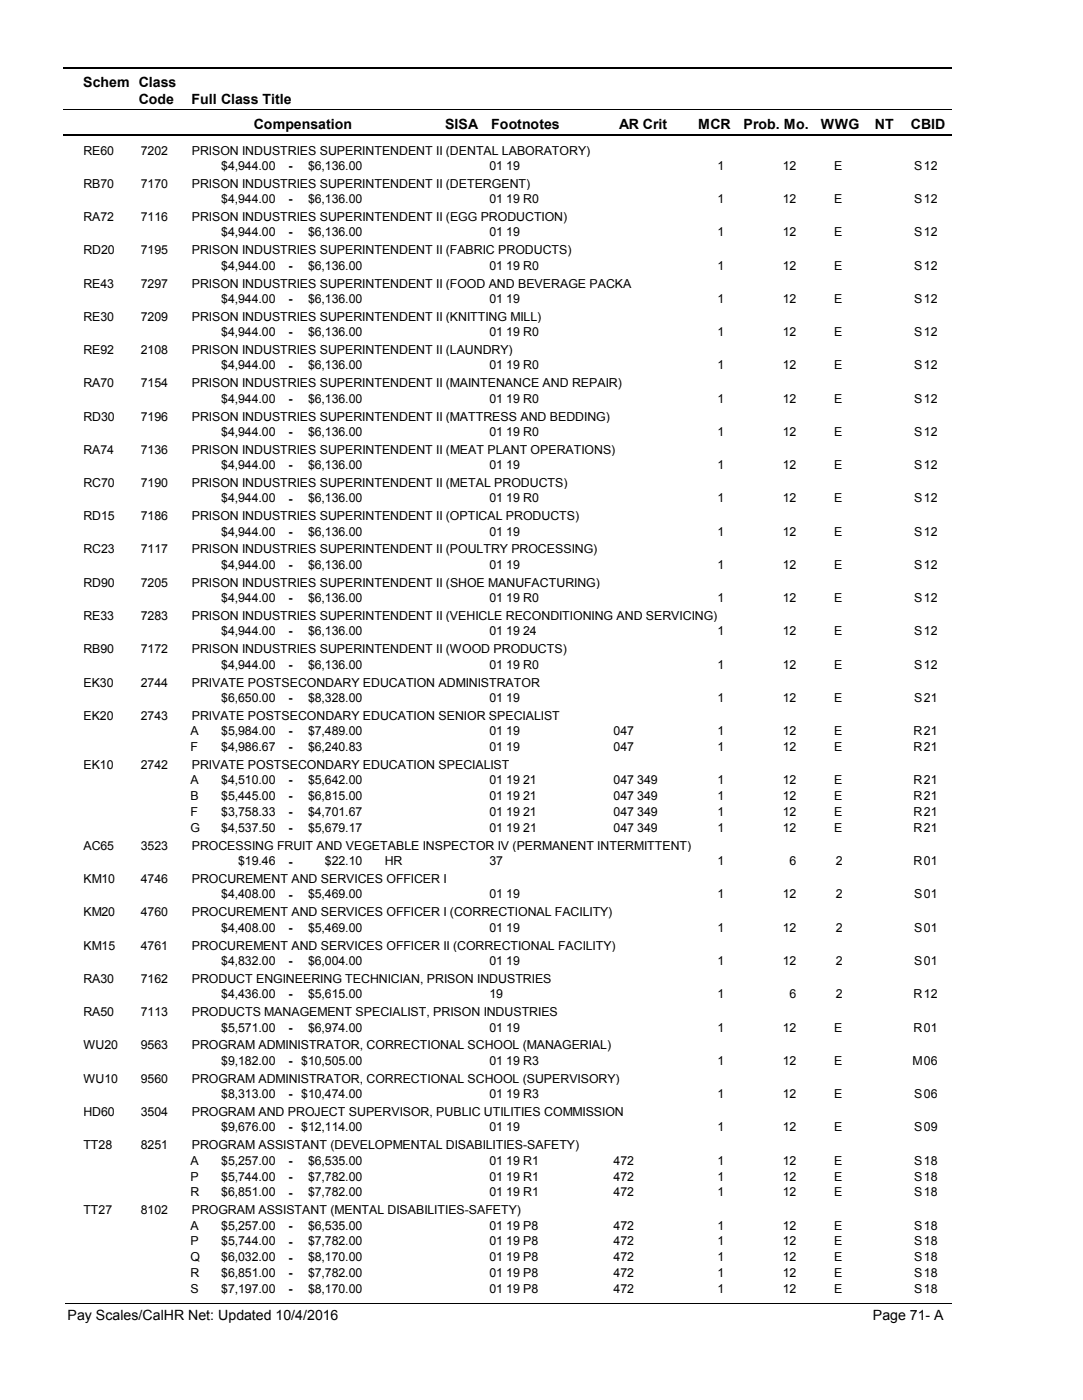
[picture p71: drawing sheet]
<svg xmlns="http://www.w3.org/2000/svg" width="216mm" height="279mm" viewBox="0 0 216 279" stroke-linecap="round" stroke-linejoin="round" font-family="sans-serif">
<defs><g id="words">
<g font-size="2.8">
<text x="16.6" y="17.3">Schem Class</text>
<text x="27.7" y="20.7">Code</text>
<text x="38.2" y="20.7">Full Class Title</text>
<text x="50.6" y="25.7">Compensation</text>
<text x="88.7" y="25.7">SISA</text>
<text x="98" y="25.7">Footnotes</text>
<text x="123.5" y="25.7">AR Crit</text>
<text x="139.2" y="25.7">MCR</text>
<text x="148.3" y="25.7">Prob. Mo.</text>
<text x="163.7" y="25.7">WWG</text>
<text x="174.5" y="25.7">NT</text>
<text x="181.6" y="25.7">CBID</text>
<text x="13.5" y="263.5">Pay Scales/CalHR Net: Updated 10/4/2016</text>
<text x="174.1" y="263.5">Page 71- A</text>
</g>
<g font-size="2.5">
<text x="16.6" y="30.8">RE60</text>
<text x="28.1" y="30.8">7202</text>
<text x="38.2" y="30.8">PRISON INDUSTRIES SUPERINTENDENT II (DENTAL LABORATORY)</text>
<text x="44.1" y="33.9">$4,944.00</text>
<text x="57.5" y="33.9">-</text>
<text x="61.4" y="33.9">$6,136.00</text>
<text x="97.6" y="33.9">01 19</text>
<text x="143.1" y="33.9">1</text>
<text x="156.1" y="33.9">12</text>
<text x="166.3" y="33.9">E</text>
<text x="182.3" y="33.9">S</text>
<text x="184.2" y="33.9">12</text>
<text x="16.6" y="37.5">RB70</text>
<text x="28.1" y="37.5">7170</text>
<text x="38.2" y="37.5">PRISON INDUSTRIES SUPERINTENDENT II (DETERGENT)</text>
<text x="44.1" y="40.6">$4,944.00</text>
<text x="57.5" y="40.6">-</text>
<text x="61.4" y="40.6">$6,136.00</text>
<text x="97.6" y="40.6">01 19 R0</text>
<text x="143.1" y="40.6">1</text>
<text x="156.1" y="40.6">12</text>
<text x="166.3" y="40.6">E</text>
<text x="182.3" y="40.6">S</text>
<text x="184.2" y="40.6">12</text>
<text x="16.6" y="44.1">RA72</text>
<text x="28.1" y="44.1">7116</text>
<text x="38.2" y="44.1">PRISON INDUSTRIES SUPERINTENDENT II (EGG PRODUCTION)</text>
<text x="44.1" y="47.2">$4,944.00</text>
<text x="57.5" y="47.2">-</text>
<text x="61.4" y="47.2">$6,136.00</text>
<text x="97.6" y="47.2">01 19</text>
<text x="143.1" y="47.2">1</text>
<text x="156.1" y="47.2">12</text>
<text x="166.3" y="47.2">E</text>
<text x="182.3" y="47.2">S</text>
<text x="184.2" y="47.2">12</text>
<text x="16.6" y="50.7">RD20</text>
<text x="28.1" y="50.7">7195</text>
<text x="38.2" y="50.7">PRISON INDUSTRIES SUPERINTENDENT II (FABRIC PRODUCTS)</text>
<text x="44.1" y="53.8">$4,944.00</text>
<text x="57.5" y="53.9">-</text>
<text x="61.4" y="53.8">$6,136.00</text>
<text x="97.6" y="53.8">01 19 R0</text>
<text x="143.1" y="53.8">1</text>
<text x="156.1" y="53.8">12</text>
<text x="166.3" y="53.8">E</text>
<text x="182.3" y="53.8">S</text>
<text x="184.2" y="53.8">12</text>
<text x="16.6" y="57.4">RE43</text>
<text x="28.1" y="57.4">7297</text>
<text x="38.2" y="57.4">PRISON INDUSTRIES SUPERINTENDENT II (FOOD AND BEVERAGE PACKA</text>
<text x="16.6" y="64">RE30</text>
<text x="28.1" y="64">7209</text>
<text x="38.2" y="64">PRISON INDUSTRIES SUPERINTENDENT II (KNITTING MILL)</text>
<text x="44.1" y="60.5">$4,944.00</text>
<text x="57.5" y="60.5">-</text>
<text x="61.4" y="60.5">$6,136.00</text>
<text x="97.6" y="60.5">01 19</text>
<text x="143.1" y="60.5">1</text>
<text x="156.1" y="60.5">12</text>
<text x="166.3" y="60.5">E</text>
<text x="182.3" y="60.5">S</text>
<text x="184.2" y="60.5">12</text>
<text x="16.6" y="70.7">RE92</text>
<text x="28.1" y="70.7">2108</text>
<text x="38.2" y="70.7">PRISON INDUSTRIES SUPERINTENDENT II (LAUNDRY)</text>
<text x="44.1" y="67.1">$4,944.00</text>
<text x="57.5" y="67.1">-</text>
<text x="61.4" y="67.1">$6,136.00</text>
<text x="97.6" y="67.1">01 19 R0</text>
<text x="143.1" y="67.1">1</text>
<text x="156.1" y="67.1">12</text>
<text x="166.3" y="67.1">E</text>
<text x="182.3" y="67.1">S</text>
<text x="184.2" y="67.1">12</text>
<text x="16.6" y="77.3">RA70</text>
<text x="28.1" y="77.3">7154</text>
<text x="38.2" y="77.3">PRISON INDUSTRIES SUPERINTENDENT II (MAINTENANCE AND REPAIR)</text>
<text x="44.1" y="73.7">$4,944.00</text>
<text x="57.5" y="73.8">-</text>
<text x="61.4" y="73.7">$6,136.00</text>
<text x="97.6" y="73.7">01 19 R0</text>
<text x="143.1" y="73.7">1</text>
<text x="156.1" y="73.7">12</text>
<text x="166.3" y="73.7">E</text>
<text x="182.3" y="73.7">S</text>
<text x="184.2" y="73.7">12</text>
<text x="16.6" y="84">RD30</text>
<text x="28.1" y="84">7196</text>
<text x="38.2" y="84">PRISON INDUSTRIES SUPERINTENDENT II (MATTRESS AND BEDDING)</text>
<text x="44.1" y="80.4">$4,944.00</text>
<text x="57.5" y="80.4">-</text>
<text x="61.4" y="80.4">$6,136.00</text>
<text x="97.6" y="80.4">01 19 R0</text>
<text x="143.1" y="80.4">1</text>
<text x="156.1" y="80.4">12</text>
<text x="166.3" y="80.4">E</text>
<text x="182.3" y="80.4">S</text>
<text x="184.2" y="80.4">12</text>
<text x="44.1" y="87">$4,944.00</text>
<text x="57.5" y="87">-</text>
<text x="61.4" y="87">$6,136.00</text>
<text x="97.6" y="87">01 19 R0</text>
<text x="143.1" y="87">1</text>
<text x="156.1" y="87">12</text>
<text x="166.3" y="87">E</text>
<text x="182.3" y="87">S</text>
<text x="184.2" y="87">12</text>
<text x="16.6" y="90.6">RA74</text>
<text x="28.1" y="90.6">7136</text>
<text x="38.2" y="90.6">PRISON INDUSTRIES SUPERINTENDENT II (MEAT PLANT OPERATIONS)</text>
<text x="44.1" y="93.6">$4,944.00</text>
<text x="57.5" y="93.7">-</text>
<text x="61.4" y="93.6">$6,136.00</text>
<text x="97.6" y="93.6">01 19</text>
<text x="143.1" y="93.6">1</text>
<text x="156.1" y="93.6">12</text>
<text x="166.3" y="93.6">E</text>
<text x="182.3" y="93.6">S</text>
<text x="184.2" y="93.6">12</text>
<text x="16.6" y="97.2">RC70</text>
<text x="28.1" y="97.2">7190</text>
<text x="38.2" y="97.2">PRISON INDUSTRIES SUPERINTENDENT II (METAL PRODUCTS)</text>
<text x="44.1" y="100.3">$4,944.00</text>
<text x="57.5" y="100.3">-</text>
<text x="61.4" y="100.3">$6,136.00</text>
<text x="97.6" y="100.3">01 19 R0</text>
<text x="143.1" y="100.3">1</text>
<text x="156.1" y="100.3">12</text>
<text x="166.3" y="100.3">E</text>
<text x="182.3" y="100.3">S</text>
<text x="184.2" y="100.3">12</text>
<text x="16.6" y="103.9">RD15</text>
<text x="28.1" y="103.9">7186</text>
<text x="38.2" y="103.9">PRISON INDUSTRIES SUPERINTENDENT II (OPTICAL PRODUCTS)</text>
<text x="44.1" y="106.9">$4,944.00</text>
<text x="57.5" y="106.9">-</text>
<text x="61.4" y="106.9">$6,136.00</text>
<text x="97.6" y="106.9">01 19</text>
<text x="143.1" y="106.9">1</text>
<text x="156.1" y="106.9">12</text>
<text x="166.3" y="106.9">E</text>
<text x="182.3" y="106.9">S</text>
<text x="184.2" y="106.9">12</text>
<text x="16.6" y="110.5">RC23</text>
<text x="28.1" y="110.5">7117</text>
<text x="38.2" y="110.5">PRISON INDUSTRIES SUPERINTENDENT II (POULTRY PROCESSING)</text>
<text x="44.1" y="113.5">$4,944.00</text>
<text x="57.5" y="113.6">-</text>
<text x="61.4" y="113.5">$6,136.00</text>
<text x="97.6" y="113.5">01 19</text>
<text x="143.1" y="113.5">1</text>
<text x="156.1" y="113.5">12</text>
<text x="166.3" y="113.5">E</text>
<text x="182.3" y="113.5">S</text>
<text x="184.2" y="113.5">12</text>
<text x="16.6" y="117.1">RD90</text>
<text x="28.1" y="117.1">7205</text>
<text x="38.2" y="117.1">PRISON INDUSTRIES SUPERINTENDENT II (SHOE MANUFACTURING)</text>
<text x="16.6" y="123.8">RE33</text>
<text x="28.1" y="123.8">7283</text>
<text x="38.2" y="123.8">PRISON INDUSTRIES SUPERINTENDENT II (VEHICLE RECONDITIONING AND SERVICING)</text>
<text x="44.1" y="120.2">$4,944.00</text>
<text x="57.5" y="120.2">-</text>
<text x="61.4" y="120.2">$6,136.00</text>
<text x="97.6" y="120.2">01 19 R0</text>
<text x="143.1" y="120.2">1</text>
<text x="156.1" y="120.2">12</text>
<text x="166.3" y="120.2">E</text>
<text x="182.3" y="120.2">S</text>
<text x="184.2" y="120.2">12</text>
<text x="16.6" y="130.4">RB90</text>
<text x="28.1" y="130.4">7172</text>
<text x="38.2" y="130.4">PRISON INDUSTRIES SUPERINTENDENT II (WOOD PRODUCTS)</text>
<text x="44.1" y="126.8">$4,944.00</text>
<text x="57.5" y="126.8">-</text>
<text x="61.4" y="126.8">$6,136.00</text>
<text x="97.6" y="126.8">01 19 24</text>
<text x="143.1" y="126.8">1</text>
<text x="156.1" y="126.8">12</text>
<text x="166.3" y="126.8">E</text>
<text x="182.3" y="126.8">S</text>
<text x="184.2" y="126.8">12</text>
<text x="16.6" y="137">EK30</text>
<text x="28.1" y="137">2744</text>
<text x="38.2" y="137">PRIVATE POSTSECONDARY EDUCATION ADMINISTRATOR</text>
<text x="44.1" y="133.4">$4,944.00</text>
<text x="57.5" y="133.5">-</text>
<text x="61.4" y="133.4">$6,136.00</text>
<text x="97.6" y="133.4">01 19 R0</text>
<text x="143.1" y="133.4">1</text>
<text x="156.1" y="133.4">12</text>
<text x="166.3" y="133.4">E</text>
<text x="182.3" y="133.4">S</text>
<text x="184.2" y="133.4">12</text>
<text x="16.6" y="143.7">EK20</text>
<text x="28.1" y="143.7">2743</text>
<text x="38.2" y="143.7">PRIVATE POSTSECONDARY EDUCATION SENIOR SPECIALIST</text>
<text x="44.1" y="140.1">$6,650.00</text>
<text x="57.5" y="140.1">-</text>
<text x="61.4" y="140.1">$8,328.00</text>
<text x="97.6" y="140.1">01 19</text>
<text x="143.1" y="140.1">1</text>
<text x="156.1" y="140.1">12</text>
<text x="166.3" y="140.1">E</text>
<text x="182.3" y="140.1">S</text>
<text x="184.2" y="140.1">21</text>
<text x="38" y="146.7">A</text>
<text x="38" y="149.9">F</text>
<text x="44.1" y="146.7">$5,984.00</text>
<text x="44.1" y="149.9">$4,986.67</text>
<text x="57.5" y="146.7">-</text>
<text x="57.5" y="149.9">-</text>
<text x="61.4" y="146.7">$7,489.00</text>
<text x="61.4" y="149.9">$6,240.83</text>
<text x="97.6" y="146.7">01 19</text>
<text x="97.6" y="149.9">01 19</text>
<text x="122.4" y="146.7">047</text>
<text x="122.4" y="149.9">047</text>
<text x="143.1" y="146.7">1</text>
<text x="143.1" y="149.9">1</text>
<text x="156.1" y="146.7">12</text>
<text x="156.1" y="149.9">12</text>
<text x="166.3" y="146.7">E</text>
<text x="166.3" y="149.9">E</text>
<text x="182.2" y="146.7">R</text>
<text x="182.2" y="149.9">R</text>
<text x="184.2" y="146.7">21</text>
<text x="184.2" y="149.9">21</text>
<text x="16.6" y="153.5">EK10</text>
<text x="28.1" y="153.5">2742</text>
<text x="38.2" y="153.5">PRIVATE POSTSECONDARY EDUCATION SPECIALIST</text>
<text x="38" y="156.5">A</text>
<text x="38" y="159.7">B</text>
<text x="44.1" y="156.5">$4,510.00</text>
<text x="44.1" y="159.7">$5,445.00</text>
<text x="57.5" y="156.6">-</text>
<text x="57.5" y="159.7">-</text>
<text x="61.4" y="156.5">$5,642.00</text>
<text x="61.4" y="159.7">$6,815.00</text>
<text x="97.6" y="156.5">01 19 21</text>
<text x="97.6" y="159.7">01 19 21</text>
<text x="122.4" y="156.5">047 349</text>
<text x="122.4" y="159.7">047 349</text>
<text x="143.1" y="156.5">1</text>
<text x="143.1" y="159.7">1</text>
<text x="156.1" y="156.5">12</text>
<text x="156.1" y="159.7">12</text>
<text x="166.3" y="156.5">E</text>
<text x="166.3" y="159.7">E</text>
<text x="182.2" y="156.5">R</text>
<text x="182.2" y="159.7">R</text>
<text x="184.2" y="156.5">21</text>
<text x="184.2" y="159.7">21</text>
<text x="38" y="162.9">F</text>
<text x="38" y="166.1">G</text>
<text x="44.1" y="162.9">$3,758.33</text>
<text x="44.1" y="166.1">$4,537.50</text>
<text x="57.5" y="162.9">-</text>
<text x="57.5" y="166.1">-</text>
<text x="61.4" y="162.9">$4,701.67</text>
<text x="61.4" y="166.1">$5,679.17</text>
<text x="97.6" y="162.9">01 19 21</text>
<text x="97.6" y="166.1">01 19 21</text>
<text x="122.4" y="162.9">047 349</text>
<text x="122.4" y="166.1">047 349</text>
<text x="143.1" y="162.9">1</text>
<text x="143.1" y="166.1">1</text>
<text x="156.1" y="162.9">12</text>
<text x="156.1" y="166.1">12</text>
<text x="166.3" y="162.9">E</text>
<text x="166.3" y="166.1">E</text>
<text x="182.2" y="162.9">R</text>
<text x="182.2" y="166.1">R</text>
<text x="184.2" y="162.9">21</text>
<text x="184.2" y="166.1">21</text>
<text x="16.6" y="169.6">AC65</text>
<text x="28.1" y="169.6">3523</text>
<text x="38.2" y="169.6">PROCESSING FRUIT AND VEGETABLE INSPECTOR IV (PERMANENT INTERMITTENT)</text>
<text x="47.5" y="172.7">$19.46</text>
<text x="57.5" y="172.8">-</text>
<text x="64.8" y="172.7">$22.10</text>
<text x="76.7" y="172.7">HR</text>
<text x="97.6" y="172.7">37</text>
<text x="143.1" y="172.7">1</text>
<text x="157.5" y="172.7">6</text>
<text x="166.6" y="172.7">2</text>
<text x="182.2" y="172.7">R</text>
<text x="184.2" y="172.7">01</text>
<text x="16.6" y="176.3">KM10</text>
<text x="28.1" y="176.3">4746</text>
<text x="38.2" y="176.3">PROCUREMENT AND SERVICES OFFICER I</text>
<text x="44.1" y="179.3">$4,408.00</text>
<text x="57.5" y="179.4">-</text>
<text x="61.4" y="179.3">$5,469.00</text>
<text x="97.6" y="179.3">01 19</text>
<text x="143.1" y="179.3">1</text>
<text x="156.1" y="179.3">12</text>
<text x="166.6" y="179.3">2</text>
<text x="182.3" y="179.3">S</text>
<text x="184.2" y="179.3">01</text>
<text x="16.6" y="182.9">KM20</text>
<text x="28.1" y="182.9">4760</text>
<text x="38.2" y="182.9">PROCUREMENT AND SERVICES OFFICER I (CORRECTIONAL FACILITY)</text>
<text x="44.1" y="186">$4,408.00</text>
<text x="61.4" y="186">$5,469.00</text>
<text x="97.6" y="186">01 19</text>
<text x="143.1" y="186">1</text>
<text x="156.1" y="186">12</text>
<text x="166.6" y="186">2</text>
<text x="182.3" y="186">S</text>
<text x="184.2" y="186">01</text>
<text x="16.6" y="189.6">KM15</text>
<text x="28.1" y="189.6">4761</text>
<text x="38.2" y="189.6">PROCUREMENT AND SERVICES OFFICER II (CORRECTIONAL FACILITY)</text>
<text x="57.5" y="186">-</text>
<text x="16.6" y="196.2">RA30</text>
<text x="28.1" y="196.2">7162</text>
<text x="38.2" y="196.2">PRODUCT ENGINEERING TECHNICIAN, PRISON INDUSTRIES</text>
<text x="44.1" y="192.6">$4,832.00</text>
<text x="57.5" y="192.7">-</text>
<text x="61.4" y="192.6">$6,004.00</text>
<text x="97.6" y="192.6">01 19</text>
<text x="143.1" y="192.6">1</text>
<text x="156.1" y="192.6">12</text>
<text x="166.6" y="192.6">2</text>
<text x="182.3" y="192.6">S</text>
<text x="184.2" y="192.6">01</text>
<text x="16.6" y="202.8">RA50</text>
<text x="28.1" y="202.8">7113</text>
<text x="38.2" y="202.8">PRODUCTS MANAGEMENT SPECIALIST, PRISON INDUSTRIES</text>
<text x="44.1" y="199.2">$4,436.00</text>
<text x="57.5" y="199.3">-</text>
<text x="61.4" y="199.2">$5,615.00</text>
<text x="97.6" y="199.2">19</text>
<text x="143.1" y="199.2">1</text>
<text x="157.5" y="199.2">6</text>
<text x="166.6" y="199.2">2</text>
<text x="182.2" y="199.2">R</text>
<text x="184.2" y="199.2">12</text>
<text x="16.6" y="209.5">WU20</text>
<text x="28.1" y="209.5">9563</text>
<text x="38.2" y="209.5">PROGRAM ADMINISTRATOR, CORRECTIONAL SCHOOL (MANAGERIAL)</text>
<text x="44.1" y="205.9">$5,571.00</text>
<text x="57.5" y="205.9">-</text>
<text x="61.4" y="205.9">$6,974.00</text>
<text x="97.6" y="205.9">01 19</text>
<text x="143.1" y="205.9">1</text>
<text x="156.1" y="205.9">12</text>
<text x="166.3" y="205.9">E</text>
<text x="182.2" y="205.9">R</text>
<text x="184.2" y="205.9">01</text>
<text x="44.1" y="212.5">$9,182.00</text>
<text x="57.5" y="212.6">-</text>
<text x="60.1" y="212.5">$10,505.00</text>
<text x="97.6" y="212.5">01 19 R3</text>
<text x="143.1" y="212.5">1</text>
<text x="156.1" y="212.5">12</text>
<text x="166.3" y="212.5">E</text>
<text x="181.9" y="212.5">M</text>
<text x="184.2" y="212.5">06</text>
<text x="16.6" y="216.1">WU10</text>
<text x="28.1" y="216.1">9560</text>
<text x="38.2" y="216.1">PROGRAM ADMINISTRATOR, CORRECTIONAL SCHOOL (SUPERVISORY)</text>
<text x="44.1" y="219.1">$8,313.00</text>
<text x="57.5" y="219.2">-</text>
<text x="60.1" y="219.1">$10,474.00</text>
<text x="97.6" y="219.1">01 19 R3</text>
<text x="143.1" y="219.1">1</text>
<text x="156.1" y="219.1">12</text>
<text x="166.3" y="219.1">E</text>
<text x="182.3" y="219.1">S</text>
<text x="184.2" y="219.1">06</text>
<text x="16.6" y="222.7">HD60</text>
<text x="28.1" y="222.7">3504</text>
<text x="38.2" y="222.7">PROGRAM AND PROJECT SUPERVISOR, PUBLIC UTILITIES COMMISSION</text>
<text x="44.1" y="225.8">$9,676.00</text>
<text x="57.5" y="225.8">-</text>
<text x="60.1" y="225.8">$12,114.00</text>
<text x="97.6" y="225.8">01 19</text>
<text x="143.1" y="225.8">1</text>
<text x="156.1" y="225.8">12</text>
<text x="166.3" y="225.8">E</text>
<text x="182.3" y="225.8">S</text>
<text x="184.2" y="225.8">09</text>
<text x="16.6" y="229.4">TT28</text>
<text x="28.1" y="229.4">8251</text>
<text x="38" y="232.4">A</text>
<text x="38.2" y="229.4">PROGRAM ASSISTANT (DEVELOPMENTAL DISABILITIES-SAFETY)</text>
<text x="44.1" y="232.4">$5,257.00</text>
<text x="57.5" y="232.5">-</text>
<text x="61.4" y="232.4">$6,535.00</text>
<text x="97.6" y="232.4">01 19 R1</text>
<text x="122.4" y="232.4">472</text>
<text x="143.1" y="232.4">1</text>
<text x="156.1" y="232.4">12</text>
<text x="166.3" y="232.4">E</text>
<text x="182.3" y="232.4">S</text>
<text x="184.2" y="232.4">18</text>
<text x="38" y="235.6">P</text>
<text x="38" y="238.8">R</text>
<text x="44.1" y="235.6">$5,744.00</text>
<text x="44.1" y="238.8">$6,851.00</text>
<text x="57.5" y="235.6">-</text>
<text x="57.5" y="238.8">-</text>
<text x="61.4" y="235.6">$7,782.00</text>
<text x="61.4" y="238.8">$7,782.00</text>
<text x="97.6" y="235.6">01 19 R1</text>
<text x="97.6" y="238.8">01 19 R1</text>
<text x="122.4" y="235.6">472</text>
<text x="122.4" y="238.8">472</text>
<text x="143.1" y="235.6">1</text>
<text x="143.1" y="238.8">1</text>
<text x="156.1" y="235.6">12</text>
<text x="156.1" y="238.8">12</text>
<text x="166.3" y="235.6">E</text>
<text x="166.3" y="238.8">E</text>
<text x="182.3" y="235.6">S</text>
<text x="182.3" y="238.8">S</text>
<text x="184.2" y="235.6">18</text>
<text x="184.2" y="238.8">18</text>
<text x="16.6" y="242.4">TT27</text>
<text x="28.1" y="242.4">8102</text>
<text x="38" y="245.4">A</text>
<text x="38.2" y="242.4">PROGRAM ASSISTANT (MENTAL DISABILITIES-SAFETY)</text>
<text x="44.1" y="245.4">$5,257.00</text>
<text x="57.5" y="245.4">-</text>
<text x="61.4" y="245.4">$6,535.00</text>
<text x="97.6" y="245.4">01 19 P8</text>
<text x="122.4" y="245.4">472</text>
<text x="143.1" y="245.4">1</text>
<text x="156.1" y="245.4">12</text>
<text x="166.3" y="245.4">E</text>
<text x="182.3" y="245.4">S</text>
<text x="184.2" y="245.4">18</text>
<text x="38" y="248.6">P</text>
<text x="38" y="251.8">Q</text>
<text x="44.1" y="248.6">$5,744.00</text>
<text x="44.1" y="251.8">$6,032.00</text>
<text x="57.5" y="248.6">-</text>
<text x="57.5" y="251.8">-</text>
<text x="61.4" y="248.6">$7,782.00</text>
<text x="61.4" y="251.8">$8,170.00</text>
<text x="97.6" y="248.6">01 19 P8</text>
<text x="97.6" y="251.8">01 19 P8</text>
<text x="122.4" y="248.6">472</text>
<text x="122.4" y="251.8">472</text>
<text x="143.1" y="248.6">1</text>
<text x="143.1" y="251.8">1</text>
<text x="156.1" y="248.6">12</text>
<text x="156.1" y="251.8">12</text>
<text x="166.3" y="248.6">E</text>
<text x="166.3" y="251.8">E</text>
<text x="182.3" y="248.6">S</text>
<text x="182.3" y="251.8">S</text>
<text x="184.2" y="248.6">18</text>
<text x="184.2" y="251.8">18</text>
<text x="38" y="254.9">R</text>
<text x="44.1" y="254.9">$6,851.00</text>
<text x="57.5" y="255">-</text>
<text x="61.4" y="254.9">$7,782.00</text>
<text x="97.6" y="254.9">01 19 P8</text>
<text x="122.4" y="254.9">472</text>
<text x="143.1" y="254.9">1</text>
<text x="156.1" y="254.9">12</text>
<text x="166.3" y="254.9">E</text>
<text x="182.3" y="254.9">S</text>
<text x="184.2" y="254.9">18</text>
<text x="38" y="258.1">S</text>
<text x="44.1" y="258.1">$7,197.00</text>
<text x="57.5" y="258.1">-</text>
<text x="61.4" y="258.1">$8,170.00</text>
<text x="97.6" y="258.1">01 19 P8</text>
<text x="122.4" y="258.1">472</text>
<text x="143.1" y="258.1">1</text>
<text x="156.1" y="258.1">12</text>
<text x="166.3" y="258.1">E</text>
<text x="182.3" y="258.1">S</text>
<text x="184.2" y="258.1">18</text>
</g>
</g></defs>
<path d="M12.7 13.5h177.1" fill="none" stroke="#000" stroke-width=".36"/>
<path d="M12.7 21.9h177.1" fill="none" stroke="#000" stroke-width=".2"/>
<path d="M12.7 27h177.1" fill="none" stroke="#000" stroke-width=".35"/>
<g fill="#fff">
<path d="M40.4 31.3h16.2v3h-16.2z" fill-rule="evenodd"/>
<path d="M183.9 31.3h4.1v3h-4.1z" fill-rule="evenodd"/>
<path d="M40.4 37.9h16.2v3h-16.2z" fill-rule="evenodd"/>
<path d="M183.9 37.9h4.1v3h-4.1z" fill-rule="evenodd"/>
<path d="M40.4 44.6h16.2v2.9h-16.2z" fill-rule="evenodd"/>
<path d="M183.9 44.6h4.1v2.9h-4.1z" fill-rule="evenodd"/>
<path d="M40.4 51.2h16.2v3h-16.2z" fill-rule="evenodd"/>
<path d="M183.9 51.2h4.1v3h-4.1z" fill-rule="evenodd"/>
<path d="M40.4 57.8h16.2v3h-16.2z" fill-rule="evenodd"/>
<path d="M183.9 57.8h4.1v3h-4.1z" fill-rule="evenodd"/>
<path d="M40.4 64.5h16.2v2.9h-16.2z" fill-rule="evenodd"/>
<path d="M183.9 64.5h4.1v2.9h-4.1z" fill-rule="evenodd"/>
<path d="M40.4 71.1h16.2v3h-16.2z" fill-rule="evenodd"/>
<path d="M183.9 71.1h4.1v3h-4.1z" fill-rule="evenodd"/>
<path d="M40.4 77.8h16.2v2.9h-16.2z" fill-rule="evenodd"/>
<path d="M183.9 77.8h4.1v2.9h-4.1z" fill-rule="evenodd"/>
<path d="M40.4 84.4h16.2v3h-16.2z" fill-rule="evenodd"/>
<path d="M183.9 84.4h4.1v3h-4.1z" fill-rule="evenodd"/>
<path d="M40.4 91h16.2v3h-16.2z" fill-rule="evenodd"/>
<path d="M183.9 91h4.1v3h-4.1z" fill-rule="evenodd"/>
<path d="M40.4 97.7h16.2v3h-16.2z" fill-rule="evenodd"/>
<path d="M183.9 97.7h4.1v3h-4.1z" fill-rule="evenodd"/>
<path d="M40.4 104.3h16.2v3h-16.2z" fill-rule="evenodd"/>
<path d="M183.9 104.3h4.1v3h-4.1z" fill-rule="evenodd"/>
<path d="M40.4 110.9h16.2v3h-16.2z" fill-rule="evenodd"/>
<path d="M183.9 110.9h4.1v3h-4.1z" fill-rule="evenodd"/>
<path d="M40.4 117.6h16.2v3h-16.2z" fill-rule="evenodd"/>
<path d="M183.9 117.6h4.1v3h-4.1z" fill-rule="evenodd"/>
<path d="M40.4 124.2h16.2v3h-16.2z" fill-rule="evenodd"/>
<path d="M183.9 124.2h4.1v3h-4.1z" fill-rule="evenodd"/>
<path d="M40.4 130.8h16.2v3h-16.2z" fill-rule="evenodd"/>
<path d="M183.9 130.8h4.1v3h-4.1z" fill-rule="evenodd"/>
<path d="M40.4 137.5h16.2v3h-16.2z" fill-rule="evenodd"/>
<path d="M183.9 137.5h4.1v3h-4.1z" fill-rule="evenodd"/>
<path d="M40.4 144.1h16.2v3h-16.2z" fill-rule="evenodd"/>
<path d="M183.9 144.1h4.1v3h-4.1z" fill-rule="evenodd"/>
<path d="M40.4 147.3h16.2v3h-16.2z" fill-rule="evenodd"/>
<path d="M183.9 147.3h4.1v3h-4.1z" fill-rule="evenodd"/>
<path d="M40.4 153.9h16.2v3h-16.2z" fill-rule="evenodd"/>
<path d="M183.9 153.9h4.1v3h-4.1z" fill-rule="evenodd"/>
<path d="M40.4 157.1h16.2v3h-16.2z" fill-rule="evenodd"/>
<path d="M183.9 157.1h4.1v3h-4.1z" fill-rule="evenodd"/>
<path d="M40.4 160.3h16.2v3h-16.2z" fill-rule="evenodd"/>
<path d="M183.9 160.3h4.1v3h-4.1z" fill-rule="evenodd"/>
<path d="M40.4 163.5h16.2v2.9h-16.2z" fill-rule="evenodd"/>
<path d="M183.9 163.5h4.1v2.9h-4.1z" fill-rule="evenodd"/>
<path d="M40.4 170.1h16.2v3h-16.2z" fill-rule="evenodd"/>
<path d="M183.9 170.1h4.1v3h-4.1z" fill-rule="evenodd"/>
<path d="M40.4 176.7h16.2v3h-16.2z" fill-rule="evenodd"/>
<path d="M183.9 176.7h4.1v3h-4.1z" fill-rule="evenodd"/>
<path d="M40.4 183.4h16.2v2.9h-16.2z" fill-rule="evenodd"/>
<path d="M183.9 183.4h4.1v2.9h-4.1z" fill-rule="evenodd"/>
<path d="M40.4 190h16.2v3h-16.2z" fill-rule="evenodd"/>
<path d="M183.9 190h4.1v3h-4.1z" fill-rule="evenodd"/>
<path d="M40.4 196.6h16.2v3h-16.2z" fill-rule="evenodd"/>
<path d="M183.9 196.6h4.1v3h-4.1z" fill-rule="evenodd"/>
<path d="M40.4 203.3h16.2v3h-16.2z" fill-rule="evenodd"/>
<path d="M183.9 203.3h4.1v3h-4.1z" fill-rule="evenodd"/>
<path d="M40.4 209.9h16.2v3h-16.2z" fill-rule="evenodd"/>
<path d="M183.9 209.9h4.1v3h-4.1z" fill-rule="evenodd"/>
<path d="M40.4 216.5h16.2v3h-16.2z" fill-rule="evenodd"/>
<path d="M183.9 216.5h4.1v3h-4.1z" fill-rule="evenodd"/>
<path d="M40.4 223.2h16.2v3h-16.2z" fill-rule="evenodd"/>
<path d="M183.9 223.2h4.1v3h-4.1z" fill-rule="evenodd"/>
<path d="M40.4 229.8h16.2v3h-16.2z" fill-rule="evenodd"/>
<path d="M183.9 229.8h4.1v3h-4.1z" fill-rule="evenodd"/>
<path d="M40.4 233h16.2v3h-16.2z" fill-rule="evenodd"/>
<path d="M183.9 233h4.1v3h-4.1z" fill-rule="evenodd"/>
<path d="M40.4 236.2h16.2v3h-16.2z" fill-rule="evenodd"/>
<path d="M183.9 236.2h4.1v3h-4.1z" fill-rule="evenodd"/>
<path d="M40.4 242.8h16.2v3h-16.2z" fill-rule="evenodd"/>
<path d="M183.9 242.8h4.1v3h-4.1z" fill-rule="evenodd"/>
<path d="M40.4 246h16.2v2.9h-16.2z" fill-rule="evenodd"/>
<path d="M183.9 246h4.1v2.9h-4.1z" fill-rule="evenodd"/>
<path d="M40.4 249.1h16.2v3h-16.2z" fill-rule="evenodd"/>
<path d="M183.9 249.1h4.1v3h-4.1z" fill-rule="evenodd"/>
<path d="M40.4 252.3h16.2v3h-16.2z" fill-rule="evenodd"/>
<path d="M183.9 252.3h4.1v3h-4.1z" fill-rule="evenodd"/>
<path d="M40.4 255.5h16.2v3h-16.2z" fill-rule="evenodd"/>
<path d="M183.9 255.5h4.1v3h-4.1z" fill-rule="evenodd"/>
</g>
<path d="M13.1 260.1h176.7" fill="none" stroke="#000" stroke-width=".2"/>
<use href="#words"/>
</svg>
